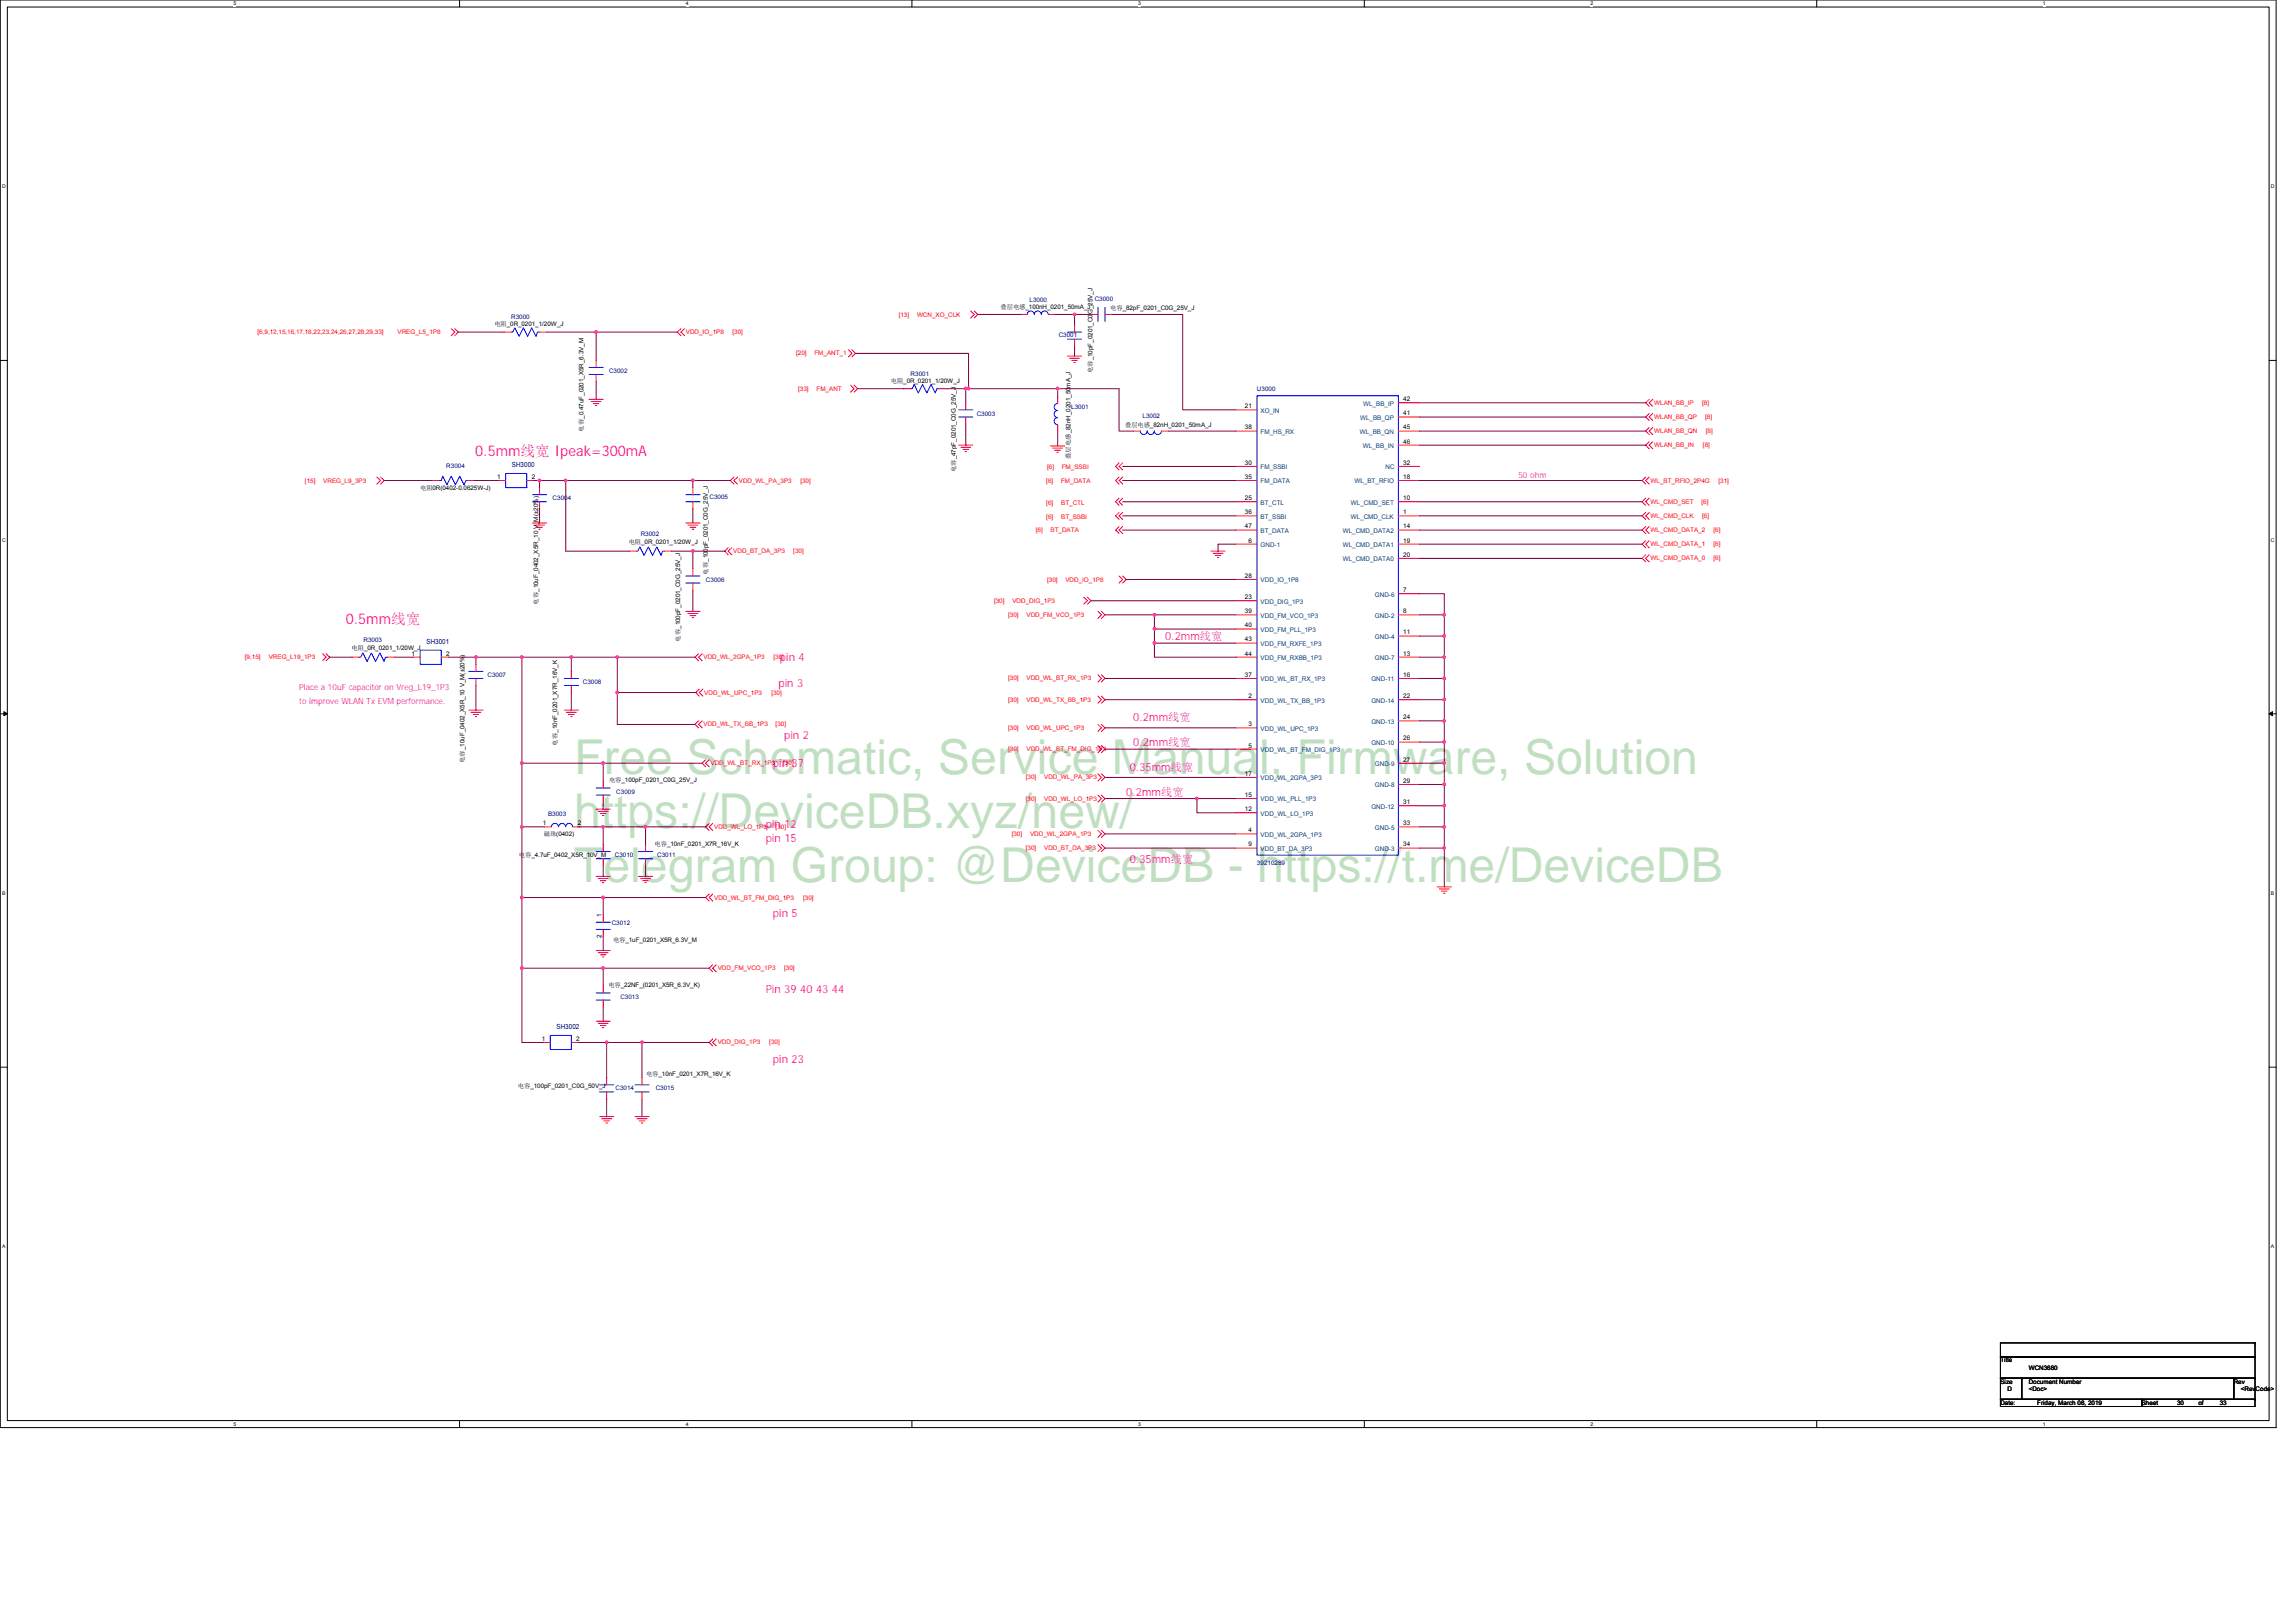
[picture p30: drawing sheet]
<svg xmlns="http://www.w3.org/2000/svg" width="297mm" height="210mm" viewBox="0 0 297 210" stroke-linecap="round" stroke-linejoin="round" font-family="sans-serif">
<defs><g id="words">
<g font-size="6.2" fill="#008000">
<text x="74.3" y="100.2">Free Schematic, Service Manual, Firmware, Solution</text>
<text x="74.3" y="107.2">https://DeviceDB.xyz/new/</text>
<text x="74.3" y="114.1">Telegram Group: @DeviceDB - https://t.me/DeviceDB</text>
</g>
<g font-size="1.9" fill="#f0f">
<text x="61.5" y="59.1">0.5mm线线 Ipeak=300mA</text>
<text x="44.7" y="80.7">0.5mm线线</text>
</g>
<g font-size="1.5" fill="#f0f">
<text x="150.7" y="82.8">0.2mm线线</text>
<text x="100.7" y="88.9">pin 3</text>
<text x="100.9" y="85.6">pin 4</text>
<text x="101.4" y="95.6">pin 2</text>
<text x="146.6" y="93.3">0.2mm线线</text>
<text x="100" y="99.3">pin 37</text>
<text x="146.2" y="99.8">0.35mm线线</text>
<text x="146.6" y="96.6">0.2mm线线</text>
<text x="99.1" y="107.1">pin 12</text>
<text x="145.7" y="103">0.2mm线线</text>
<text x="99.1" y="108.9">pin 15</text>
<text x="146.2" y="111.6">0.35mm线线</text>
<text x="100" y="118.6">pin 5</text>
<text x="99.1" y="128.5">Pin 39 40 43 44</text>
<text x="100" y="137.5">pin 23</text>
</g>
<g font-size="1.1" fill="#f0f">
<text x="196.4" y="61.9">50 ohm</text>
<text x="38.7" y="89.3">Place a 10uF capacitor on Vreg_L19_1P3</text>
<text x="38.7" y="91.1">to improve WLAN Tx EVM performance.</text>
</g>
<g font-size=".9" fill="#000080">
<text x="66.2" y="60.4">SH3000</text>
<text x="55.2" y="83.3">SH3001</text>
<text x="72" y="133.1">SH3002</text>
</g>
<g font-size=".8" fill="#000080">
<text x="66.1" y="41.3">R3000</text>
<text x="133.2" y="39">L3000</text>
<text x="141.6" y="38.9">C3000</text>
<text x="137" y="43.6">C3001</text>
<text x="78.8" y="48.3">C3002</text>
<text x="117.8" y="48.6">R3001</text>
<text x="126.4" y="53.8">C3003</text>
<text x="138.6" y="52.9">L3001</text>
<text x="162.6" y="50.5">U3000</text>
<text x="147.8" y="54.1">L3002</text>
<text x="57.7" y="60.6">R3004</text>
<text x="71.5" y="64.7">C3004</text>
<text x="91.8" y="64.6">C3005</text>
<text x="82.9" y="69.3">R3002</text>
<text x="91.3" y="75.2">C3006</text>
<text x="47" y="83">R3003</text>
<text x="63.1" y="87.6">C3007</text>
<text x="75.4" y="88.5">C3008</text>
<text x="70.9" y="105.5">B3003</text>
<text x="79.7" y="102.7">C3009</text>
<text x="79.5" y="110.9">C3010</text>
<text x="85" y="110.9">C3011</text>
<text x="162.6" y="111.9">39210289</text>
<text x="79.1" y="119.7">C3012</text>
<text x="80.3" y="129.3">C3013</text>
<text x="79.6" y="141.1">C3014</text>
<text x="84.8" y="141.1">C3015</text>
</g>
<g font-size=".8" fill="#f00">
<text x="116.3" y="41">[13]</text>
<text x="118.6" y="41">WCN_XO_CLK</text>
<text x="33.3" y="43.2">[6,9,12,15,16,17,18,22,23,24,26,27,28,29,33]</text>
<text x="51.4" y="43.2">VREG_L5_1P8</text>
<text x="88.7" y="43.2">VDD_IO_1P8</text>
<text x="94.8" y="43.2">[30]</text>
<text x="103" y="46">[20]</text>
<text x="105.4" y="46">FM_ANT_1</text>
<text x="103.3" y="50.5">[33]</text>
<text x="105.6" y="50.5">FM_ANT</text>
<text x="214" y="52.4">WLAN_BB_IP</text>
<text x="220.2" y="52.4">[8]</text>
<text x="214" y="54.2">WLAN_BB_QP</text>
<text x="214" y="56">WLAN_BB_QN</text>
<text x="214" y="57.9">WLAN_BB_IN</text>
<text x="220.3" y="57.9">[8]</text>
<text x="220.6" y="54.2">[8]</text>
<text x="220.7" y="56">[8]</text>
<text x="39.5" y="62.4">[15]</text>
<text x="41.8" y="62.4">VREG_L9_3P3</text>
<text x="95.6" y="62.4">VDD_WL_PA_3P3</text>
<text x="103.5" y="62.4">[30]</text>
<text x="135.4" y="65.3">[6]</text>
<text x="135.4" y="62.5">[6]</text>
<text x="135.5" y="60.7">[6]</text>
<text x="137.3" y="65.3">BT_CTL</text>
<text x="137.3" y="62.5">FM_DATA</text>
<text x="137.4" y="60.7">FM_SSBI</text>
<text x="213.5" y="62.4">WL_BT_RFIO_2P4G</text>
<text x="213.5" y="65.2">WL_CMD_SET</text>
<text x="220.1" y="65.2">[6]</text>
<text x="222.3" y="62.4">[31]</text>
<text x="94.9" y="71.6">VDD_BT_DA_3P3</text>
<text x="102.6" y="71.6">[30]</text>
<text x="134" y="68.8">[6]</text>
<text x="135.4" y="67.1">[6]</text>
<text x="135.9" y="68.8">BT_DATA</text>
<text x="137.3" y="67.1">BT_SSBI</text>
<text x="213.5" y="67">WL_CMD_CLK</text>
<text x="213.5" y="68.8">WL_CMD_DATA_2</text>
<text x="213.5" y="70.7">WL_CMD_DATA_1</text>
<text x="220.2" y="67">[6]</text>
<text x="221.7" y="68.8">[6]</text>
<text x="221.7" y="70.7">[6]</text>
<text x="128.6" y="78">[30]</text>
<text x="131" y="78">VDD_DIG_1P3</text>
<text x="135.5" y="75.2">[30]</text>
<text x="137.8" y="75.2">VDD_IO_1P8</text>
<text x="213.5" y="72.5">WL_CMD_DATA_0</text>
<text x="221.7" y="72.5">[6]</text>
<text x="130.4" y="79.8">[30]</text>
<text x="132.8" y="79.8">VDD_FM_VCO_1P3</text>
<text x="31.7" y="85.3">[9,15]</text>
<text x="34.8" y="85.3">VREG_L19_1P3</text>
<text x="91" y="85.3">VDD_WL_2GPA_1P3</text>
<text x="91.1" y="89.9">VDD_WL_UPC_1P3</text>
<text x="99.8" y="89.9">[30]</text>
<text x="100.1" y="85.3">[30]</text>
<text x="130.4" y="88">[30]</text>
<text x="132.8" y="88">VDD_WL_BT_RX_1P3</text>
<text x="91" y="94">VDD_WL_TX_BB_1P3</text>
<text x="100.3" y="94">[30]</text>
<text x="130.4" y="94.4">[30]</text>
<text x="130.4" y="90.8">[30]</text>
<text x="132.8" y="94.4">VDD_WL_UPC_1P3</text>
<text x="132.8" y="90.8">VDD_WL_TX_BB_1P3</text>
<text x="91.9" y="99">VDD_WL_BT_RX_1P3</text>
<text x="101.3" y="99">[30]</text>
<text x="130.4" y="97.2">[30]</text>
<text x="132.7" y="100.8">[30]</text>
<text x="132.8" y="97.2">VDD_WL_BT_FM_DIG_1P3</text>
<text x="135.1" y="100.8">VDD_WL_PA_3P3</text>
<text x="92.4" y="107.3">VDD_WL_LO_1P3</text>
<text x="100.3" y="107.3">[30]</text>
<text x="132.7" y="103.6">[30]</text>
<text x="135.1" y="103.6">VDD_WL_LO_1P3</text>
<text x="130.9" y="108.2">[30]</text>
<text x="132.7" y="110">[30]</text>
<text x="133.3" y="108.2">VDD_WL_2GPA_1P3</text>
<text x="135.1" y="110">VDD_BT_DA_3P3</text>
<text x="92.4" y="116.4">VDD_WL_BT_FM_DIG_1P3</text>
<text x="103.9" y="116.4">[30]</text>
<text x="92.9" y="125.5">VDD_FM_VCO_1P3</text>
<text x="101.4" y="125.5">[30]</text>
<text x="92.9" y="135.1">VDD_DIG_1P3</text>
<text x="99.5" y="135.1">[30]</text>
</g>
<g font-size=".8">
<text x="129.5" y="39.9">叠叠电叠_100nH_0201_50mA_J</text>
<text x="143.6" y="40.1">电电_82pF_0201_C0G_25V_J</text>
<text x="64" y="42.2">电电_0R_0201_1/20W_J</text>
<text x="115.2" y="49.6">电电_0R_0201_1/20W_J</text>
<text x="141.3" y="48.3" transform="rotate(-90 141.3 48.3)">电电_10pF_0201_C0G_25V_J</text>
<text x="161.1" y="52.8">21</text>
<text x="181.5" y="53.7">41</text>
<text x="181.5" y="51.9">42</text>
<text x="75.5" y="55.8" transform="rotate(-90 75.5 55.8)">电电_0.47uF_0201_X5R_6.3V_M</text>
<text x="138.5" y="59.4" transform="rotate(-90 138.5 59.4)">叠叠电叠_82nH_0201_50mA_J</text>
<text x="145.6" y="55.3">叠叠电叠_82nH_0201_50mA_J</text>
<text x="161.1" y="55.6">38</text>
<text x="181.5" y="55.6">45</text>
<text x="181.5" y="57.4">46</text>
<text x="54.4" y="63.4">电电0R(0402-0.0625W-J)</text>
<text x="64.3" y="62">1</text>
<text x="68.8" y="62">2</text>
<text x="123.7" y="61.1" transform="rotate(-90 123.7 61.1)">电电_47pF_0201_C0G_25V_J</text>
<text x="161.1" y="64.7">25</text>
<text x="161.1" y="60.1">30</text>
<text x="161.1" y="62">35</text>
<text x="181.5" y="64.7">10</text>
<text x="181.5" y="62">18</text>
<text x="181.5" y="60.1">32</text>
<text x="81.3" y="70.4">电电_0R_0201_1/20W_J</text>
<text x="161.1" y="66.5">36</text>
<text x="161.1" y="68.4">47</text>
<text x="161.5" y="70.2">6</text>
<text x="181.5" y="66.5">1</text>
<text x="181.5" y="68.4">14</text>
<text x="181.5" y="70.2">19</text>
<text x="91.6" y="74.3" transform="rotate(-90 91.6 74.3)">电电_100pF_0201_C0G_25V_J</text>
<text x="161.1" y="77.5">23</text>
<text x="161.1" y="74.8">28</text>
<text x="181.5" y="76.6">7</text>
<text x="181.5" y="72">20</text>
<text x="69.6" y="78.2" transform="rotate(-90 69.6 78.2)">电电_10uF_0402_X5R_10 V_M(±20%)</text>
<text x="88" y="83" transform="rotate(-90 88 83)">电电_100pF_0201_C0G_25V_J</text>
<text x="161.1" y="79.3">39</text>
<text x="161.1" y="81.2">40</text>
<text x="161.1" y="83">43</text>
<text x="181.5" y="79.3">8</text>
<text x="181.5" y="82.1">11</text>
<text x="45.5" y="84.1">电电_0R_0201_1/20W_J</text>
<text x="53.3" y="84.8">1</text>
<text x="57.7" y="84.8">2</text>
<text x="161.1" y="87.6">37</text>
<text x="161.1" y="84.8">44</text>
<text x="181.5" y="84.8">13</text>
<text x="181.5" y="87.6">16</text>
<text x="161.5" y="90.3">2</text>
<text x="161.5" y="94">3</text>
<text x="181.5" y="90.3">22</text>
<text x="181.5" y="93">24</text>
<text x="181.5" y="95.8">26</text>
<text x="60.1" y="98.7" transform="rotate(-90 60.1 98.7)">电电_10uF_0402_X5R_10 V_M(±20%)</text>
<text x="72.1" y="96.5" transform="rotate(-90 72.1 96.5)">电电_10nF_0201_X7R_16V_K</text>
<text x="78.8" y="101.1">电电_100pF_0201_C0G_25V_J</text>
<text x="161.1" y="100.4">17</text>
<text x="161.5" y="96.7">5</text>
<text x="181.5" y="98.5">27</text>
<text x="181.5" y="101.3">29</text>
<text x="70.2" y="106.8">1</text>
<text x="74.7" y="106.8">2</text>
<text x="161.1" y="104.9">12</text>
<text x="161.1" y="103.1">15</text>
<text x="161.5" y="107.7">4</text>
<text x="181.5" y="104">31</text>
<text x="181.5" y="106.8">33</text>
<text x="67.1" y="110.9">电电_4.7uF_0402_X5R_10V_M</text>
<text x="70.4" y="108.2">磁磁(0402)</text>
<text x="84.7" y="109.4">电电_10nF_0201_X7R_16V_K</text>
<text x="161.5" y="109.5">9</text>
<text x="181.5" y="109.5">34</text>
<text x="77.8" y="118.7" transform="rotate(-90 77.8 118.7)">1</text>
<text x="77.8" y="121.3" transform="rotate(-90 77.8 121.3)">2</text>
<text x="79.3" y="121.9">电电_1uF_0201_X5R_6.3V_M</text>
<text x="78.7" y="127.7">电电_22NF_(0201_X5R_6.3V_K)</text>
<text x="70.1" y="134.7">1</text>
<text x="74.5" y="134.7">2</text>
<text x="67" y="140.8">电电_100pF_0201_C0G_50V_J</text>
<text x="83.6" y="139.3">电电_10nF_0201_X7R_16V_K</text>
<text x="258.8" y="176.3">Title</text>
<text x="258.8" y="179">Size</text>
<text x="259.7" y="179.9">D</text>
<text x="262.5" y="179">Document Number</text>
<text x="262.5" y="179.9">&lt;Doc&gt;</text>
<text x="262.5" y="177.2">WCN3680</text>
<text x="289" y="179">Rev</text>
<text x="289.9" y="179.9">&lt;RevCode&gt;</text>
<text x="258.8" y="181.8">Date:</text>
<text x="263.6" y="181.8">Friday, March 08, 2019</text>
<text x="277.1" y="181.8">Sheet</text>
<text x="281.7" y="181.8">30</text>
<text x="284.4" y="181.8">of</text>
<text x="287.2" y="181.8">33</text>
</g>
<g font-size=".8" fill="#004080">
<text x="163.1" y="53.4">XO_IN</text>
<text x="176.4" y="52.5">WL_BB_IP</text>
<text x="163.1" y="56.2">FM_HS_RX</text>
<text x="175.9" y="56.2">WL_BB_QN</text>
<text x="176" y="54.3">WL_BB_QP</text>
<text x="176.3" y="58">WL_BB_IN</text>
<text x="163.1" y="65.3">BT_CTL</text>
<text x="163.1" y="60.7">FM_SSBI</text>
<text x="163.1" y="62.5">FM_DATA</text>
<text x="174.8" y="65.3">WL_CMD_SET</text>
<text x="175.2" y="62.5">WL_BT_RFIO</text>
<text x="179.3" y="60.7">NC</text>
<text x="163.1" y="70.8">GND-1</text>
<text x="163.1" y="67.1">BT_SSBI</text>
<text x="163.1" y="69">BT_DATA</text>
<text x="173.7" y="69">WL_CMD_DATA2</text>
<text x="173.7" y="70.8">WL_CMD_DATA1</text>
<text x="174.7" y="67.1">WL_CMD_CLK</text>
<text x="163.1" y="75.4">VDD_IO_1P8</text>
<text x="173.7" y="72.6">WL_CMD_DATA0</text>
<text x="177.9" y="77.2">GND-6</text>
<text x="163.1" y="78.1">VDD_DIG_1P3</text>
<text x="163.1" y="79.9">VDD_FM_VCO_1P3</text>
<text x="163.1" y="81.8">VDD_FM_PLL_1P3</text>
<text x="163.1" y="83.6">VDD_FM_RXFE_1P3</text>
<text x="177.9" y="79.9">GND-2</text>
<text x="177.9" y="82.7">GND-4</text>
<text x="163.1" y="88.2">VDD_WL_BT_RX_1P3</text>
<text x="163.1" y="85.4">VDD_FM_RXBB_1P3</text>
<text x="177.4" y="88.2">GND-11</text>
<text x="177.9" y="85.4">GND-7</text>
<text x="163.1" y="90.9">VDD_WL_TX_BB_1P3</text>
<text x="163.1" y="94.6">VDD_WL_UPC_1P3</text>
<text x="177.4" y="90.9">GND-14</text>
<text x="177.4" y="93.6">GND-13</text>
<text x="163.1" y="97.3">VDD_WL_BT_FM_DIG_1P3</text>
<text x="163.1" y="101">VDD_WL_2GPA_3P3</text>
<text x="177.4" y="96.4">GND-10</text>
<text x="177.9" y="99.1">GND-9</text>
<text x="177.9" y="101.9">GND-8</text>
<text x="163.1" y="105.5">VDD_WL_LO_1P3</text>
<text x="163.1" y="103.7">VDD_WL_PLL_1P3</text>
<text x="177.4" y="104.6">GND-12</text>
<text x="177.9" y="107.4">GND-5</text>
<text x="163.1" y="108.3">VDD_WL_2GPA_1P3</text>
<text x="163.1" y="110.1">VDD_BT_DA_3P3</text>
<text x="177.9" y="110.1">GND-3</text>
</g>
<g font-size=".7">
<text x="30.2" y=".7">5</text>
<text x="88.7" y=".7">4</text>
<text x="147.2" y=".7">3</text>
<text x="205.8" y=".7">2</text>
<text x="264.3" y=".7">1</text>
<text x=".3" y="24.4">D</text>
<text x="293.8" y="24.4">D</text>
<text x=".3" y="70.1">C</text>
<text x="293.8" y="70.1">C</text>
<text x=".3" y="115.8">B</text>
<text x="293.8" y="115.8">B</text>
<text x=".3" y="161.5">A</text>
<text x="293.8" y="161.5">A</text>
<text x="30.2" y="184.5">5</text>
<text x="88.7" y="184.5">4</text>
<text x="147.2" y="184.5">3</text>
<text x="205.8" y="184.5">2</text>
<text x="264.3" y="184.5">1</text>
</g>
</g></defs>
<path d="M0 0h294.5v184.7h-294.5zM.9 .9h292.7v182.9h-292.7z" fill="none" stroke="#000" stroke-width=".13"/>
<g fill="#fff">
<path d="M30.2 .1h.4v.7h-.4z"/>
<path d="M30.2 183.9h.4v.7h-.4z"/>
</g>
<path d="M59.5 0v.9M59.5 183.8v.9" fill="none" stroke="#000" stroke-width=".13"/>
<g fill="#fff">
<path d="M88.7 .1h.4v.7h-.4z"/>
<path d="M88.7 183.9h.4v.7h-.4z"/>
</g>
<path d="M118 0v.9M118 183.8v.9" fill="none" stroke="#000" stroke-width=".13"/>
<g fill="#fff">
<path d="M147.2 .1h.4v.7h-.4z"/>
<path d="M147.2 183.9h.4v.7h-.4z"/>
</g>
<path d="M176.5 0v.9M176.5 183.8v.9" fill="none" stroke="#000" stroke-width=".13"/>
<g fill="#fff">
<path d="M205.8 .1h.3v.7h-.3z"/>
<path d="M205.8 183.9h.3v.7h-.3z"/>
</g>
<path d="M235 0v.9M235 183.8v.9" fill="none" stroke="#000" stroke-width=".13"/>
<g fill="#fff">
<path d="M264.3 .1h.3v.7h-.3z"/>
<path d="M264.3 183.9h.3v.7h-.3z"/>
<path d="M.3 23.8h.4v.7h-.4z"/>
<path d="M293.8 23.8h.5v.7h-.5z"/>
<path d="M.3 69.5h.4v.7h-.4z"/>
<path d="M293.8 69.5h.5v.7h-.5z"/>
</g>
<path d="M0 46.6h.9M293.6 46.6h.9" fill="none" stroke="#000" stroke-width=".13"/>
<g fill="#fff">
<path d="M.3 115.2h.4v.8h-.4z"/>
<path d="M293.8 115.2h.4v.8h-.4z"/>
</g>
<path d="M0 92.4h.9M293.6 92.4h.9" fill="none" stroke="#000" stroke-width=".13"/>
<path d="M.5 92.1l.4 .3-.4 .2zM293.6 92.4l.4-.3v.5z" fill="#000" stroke="#000" stroke-width=".13"/>
<g fill="#fff">
<path d="M.3 160.9h.4v.8h-.4z"/>
<path d="M293.8 160.9h.4v.8h-.4z"/>
</g>
<g fill="none" stroke="#000" stroke-width=".13">
<path d="M0 138.1h.9M293.6 138.1h.9M258.8 173.7h32.9v1.9h-32.9zM258.8 175.6h32.9v2.7h-32.9zM258.8 178.3h2.8v2.7h-2.8zM261.6 178.3h.1M261.6 178.3h27.4v2.7h-27.4zM289 178.3h.1M289 178.3h2.7v2.7h-2.7zM291.7 173.7h.1M291.7 175.6h.1M291.7 178.3h.1"/>
<path d="M258.8 181h18.3v1h-18.3zM277.1 181h.1M277.1 181h14.6v1h-14.6zM291.7 181h.1"/>
</g>
<g fill="none" stroke="#f00" stroke-width=".13">
<path d="M58.4 42.5l.4 .5-.4 .4M58.8 42.5l.5 .5-.5 .4M65.2 43h.9M69.8 43h.9M76.2 51.7h1.8M76.5 51.9h1.3M76.7 52.2h.8M77 52.5h.2M77.1 46.6v.9M77.1 48.5v.9M88.1 42.5l-.5 .5 .5 .4M88.6 42.5l-.5 .5 .5 .4"/>
<path d="M109.8 45.3l.4 .4-.4 .5M110 49.8l.5 .5-.5 .4M110.2 45.3l.5 .4-.5 .5M110.5 49.8l.5 .5-.5 .4M116.9 50.3h.9M121.5 50.3h.9M124 57.6h1.9M124.3 57.9h1.3M124.6 58.1h.7M124.9 58.4h.1M124.9 52.1v.9M124.9 54v.9"/>
<path d="M125.6 40.2l.4 .5-.4 .4M126 40.2l.5 .5-.5 .4M132 40.7h.9M135.6 40.7h1M135.9 57.7h1.8M136.2 58h1.3M136.5 58.3h.7M136.7 58.5h.2M136.8 54.9v1M136.8 51.3v.9M138.1 46.1h1.8M138.4 46.4h1.3"/>
<path d="M138.7 46.6h.7M138.9 46.9h.2M139 42.1v.9M139 43.9v.9M141.1 40.7h.9M143 40.7h.9M144.8 59.9l-.5 .4 .5 .5M145.2 59.9l-.4 .4 .4 .5M146.6 55.8h.9M150.3 55.8h.9M159.9 53h2.7M159.9 55.8h2.7"/>
<path d="M180.9 54h2.7M180.9 52.1h2.7M180.9 55.8h2.7M180.9 57.6h2.7M213.4 53.5l-.5 .5 .5 .4M213.4 55.3l-.5 .5 .5 .4M213.4 57.1l-.5 .5 .5 .5M213.4 51.7l-.5 .4 .5 .5M213.8 53.5l-.4 .5 .4 .4M213.8 55.3l-.4 .5 .4 .4M213.8 57.1l-.4 .5 .4 .5M213.8 51.7l-.4 .4 .4 .5"/>
<path d="M48.8 61.7l.4 .5-.4 .4M49.2 61.7l.5 .5-.5 .4M55.9 62.2h.9M60.5 62.2h.9M64.5 62.2h.9M68.2 62.2h.9M68.9 67.7h1.8M69.2 67.9h1.2M69.4 68.2h.8M69.7 68.5h.2M69.8 63.1v.9M69.8 64.9v.9"/>
<path d="M81.4 71.3h.9M86 71.3h.9M88.7 79.1h1.9M88.7 67.7h1.9M89 79.4h1.3M89 67.9h1.3M89.3 79.7h.7M89.3 68.2h.7M89.6 79.9h.1M89.6 68.5h.1M89.6 63.1v.9M89.6 64.9v.9"/>
<path d="M89.6 73.6v.9M89.6 75.4v.9M94.2 70.9l-.4 .4 .4 .5M94.7 70.9l-.5 .4 .5 .5M95 61.7l-.5 .5 .5 .4M95.4 61.7l-.4 .5 .4 .4M140.2 77.3l.5 .4-.5 .5M140.7 77.3l.4 .4-.4 .5M142 79.1l.5 .4-.5 .5M142.5 79.1l.5 .4-.5 .5M144.8 74.5l.4 .5-.4 .4M144.8 68.1l-.5 .5 .5 .4"/>
<path d="M144.8 66.3l-.5 .4 .5 .5M144.8 64.5l-.5 .4 .5 .5M144.8 61.7l-.5 .5 .5 .4M145.2 68.1l-.4 .5 .4 .4M145.2 66.3l-.4 .4 .4 .5M145.2 64.5l-.4 .4 .4 .5M145.2 61.7l-.4 .5 .4 .4M145.2 74.5l.5 .5-.5 .4M156.7 71.3h1.8M156.9 71.6h1.3M157.2 71.9h.7M157.5 72.1h.2"/>
<path d="M159.9 70.4h2.7M159.9 77.7h2.7M159.9 64.9h2.7M159.9 75h2.7M159.9 60.3h2.7M159.9 62.2h2.7M159.9 66.7h2.7M159.9 79.5h2.7M159.9 68.6h2.7M180.9 66.7h2.7M180.9 76.8h2.7M180.9 79.5h2.7"/>
<path d="M180.9 64.9h2.7M180.9 68.6h2.7M180.9 62.2h2.7M180.9 70.4h2.7M180.9 72.2h2.7M180.9 60.3h2.7M212.9 61.7l-.5 .5 .5 .4M212.9 64.5l-.5 .4 .5 .5M212.9 66.3l-.5 .4 .5 .5M212.9 68.1l-.5 .5 .5 .4M212.9 70l-.5 .4 .5 .5M212.9 71.8l-.5 .4 .5 .5"/>
<path d="M213.4 61.7l-.5 .5 .5 .4M213.4 64.5l-.5 .4 .5 .5M213.4 66.3l-.5 .4 .5 .5M213.4 68.1l-.5 .5 .5 .4M213.4 70l-.5 .4 .5 .5M213.4 71.8l-.5 .4 .5 .5M41.7 84.6l.5 .4-.5 .5M42.2 84.6l.4 .4-.4 .5M45.6 85h.9M50.1 85h1M53.4 85h1M57.1 85h.9"/>
<path d="M60.7 91.9h1.8M60.9 92.2h1.3M61.2 92.4h.7M61.5 92.7h.2M61.6 86v.9M61.6 87.8v.9M73 91.9h1.8M73.3 92.2h1.3M73.6 92.4h.7M73.8 92.7h.2M73.9 86.9v.9M73.9 88.7v.9"/>
<path d="M90.4 84.6l-.5 .4 .5 .5M90.4 93.3l-.5 .4 .5 .5M90.5 89.2l-.5 .4 .5 .5M90.8 84.6l-.4 .4 .4 .5M90.8 93.3l-.4 .4 .4 .5M90.9 89.2l-.4 .4 .4 .5M91.3 98.3l-.5 .4 .5 .5M91.8 98.3l-.5 .4 .5 .5M142 96.5l.5 .4-.5 .5M142 93.7l.5 .5-.5 .4M142 90.1l.5 .4-.5 .5M142 87.3l.5 .5-.5 .4"/>
<path d="M142.5 96.5l.5 .4-.5 .5M142.5 93.7l.5 .5-.5 .4M142.5 90.1l.5 .4-.5 .5M142.5 87.3l.5 .5-.5 .4M159.9 90.5h2.7M159.9 94.2h2.7M159.9 96.9h2.7M159.9 87.8h2.7M159.9 81.4h2.7M159.9 83.2h2.7M159.9 85h2.7M180.9 82.3h2.7"/>
<path d="M180.9 85h2.7M180.9 87.8h2.7M180.9 90.5h2.7M180.9 93.3h2.7M180.9 96h2.7M180.9 98.7h2.7M70.4 107h.9M74.1 107h.9M77.1 113.4h1.8M77.1 104.7h1.8M77.4 113.7h1.3M77.4 105h1.3"/>
<path d="M77.7 113.9h.7M77.7 105.2h.7M77.9 114.2h.2M77.9 105.5h.2M78 118.4v.9M78 109.3v.9M78 111.1v.9M78 101v1M78 102.9v.9M82.6 113.4h1.8M82.9 113.7h1.3M83.2 113.9h.7"/>
<path d="M83.4 114.2h.2M83.5 109.3v.9M83.5 111.1v.9M91.8 106.5l-.5 .5 .5 .4M91.8 115.7l-.5 .4 .5 .5M92.2 106.5l-.4 .5 .4 .4M92.2 115.7l-.4 .4 .4 .5M142 109.3l.5 .4-.5 .5M142 107.4l.5 .5-.5 .5M142 102.9l.5 .4-.5 .5M142 100.1l.5 .5-.5 .4M142.5 109.3l.5 .4-.5 .5"/>
<path d="M142.5 107.4l.5 .5-.5 .5M142.5 102.9l.5 .4-.5 .5M142.5 100.1l.5 .5-.5 .4M159.9 107.9h2.7M159.9 109.7h2.7M159.9 105.2h2.7M159.9 103.3h2.7M159.9 100.6h2.7M180.9 101.5h2.7M180.9 104.2h2.7M180.9 107h2.7M180.9 109.7h2.7"/>
<path d="M185.9 114.7h1.9M186.2 115h1.3M186.5 115.3h.7M186.8 115.6h.1M70.3 134.9h.9M73.9 134.9h.9M77.1 132.1h1.8M77.1 123h1.8M77.4 132.4h1.3M77.4 123.3h1.3M77.7 132.7h.7M77.7 123.5h.7"/>
<path d="M77.9 132.9h.2M77.9 123.8h.2M78 120.2v1M78 127.6v.9M78 129.4v.9M78.5 139.4v1M83.1 139.4v1M92.2 124.8l-.4 .5 .4 .4M92.2 134.4l-.4 .5 .4 .4M92.7 124.8l-.5 .5 .5 .4M92.7 134.4l-.5 .5 .5 .4M77.6 144.5h1.8"/>
<path d="M77.8 144.7h1.3M78.1 145h.8M78.4 145.3h.2M78.5 141.3v.9M82.1 144.5h1.9M82.4 144.7h1.3M82.7 145h.7M83 145.3h.2M83.1 141.3v.9"/>
</g>
<g fill="none" stroke="#00f" stroke-width=".13">
<path d="M142 39.8v1.8M143 39.8v1.8M66.1 43h.1M66.1 43h.2l.3-.6 .6 1.1 .5-1.1 .6 1.1 .5-1.1 .5 1.1 .2-.5h.3M69.8 43h.1M76.2 47.5h1.8M76.2 48.5h1.8M77.1 47.5h.1M77.1 48.5h.1M117.8 50.3h.1M117.8 50.3h.2l.3-.6 .5 1.1 .6-1.1 .5 1.1 .6-1.1 .5 1.1 .2-.5h.3M121.5 50.3h.1"/>
<path d="M124 53h1.9M124 54h1.9M124.9 53h.1M124.9 54h.1M132.9 40.7h.1M132.9 40.7a.45 .45 0 0 1 .4-.5 .45 .45 0 0 1 .5 .5 .46 .46 0 0 1 .4-.5 .46 .46 0 0 1 .5 .5 .46 .46 0 0 1 .5-.5 .46 .46 0 0 1 .4 .5M135.6 40.7h.1M136.8 54a.44 .44 0 0 0-.4 .5 .44 .44 0 0 0 .4 .4M136.8 53.1a.44 .44 0 0 0-.4 .5 .44 .44 0 0 0 .4 .4M136.8 52.2a.44 .44 0 0 0-.4 .5 .44 .44 0 0 0 .4 .4M136.8 52.2h.1M136.8 54.9h.1"/>
<path d="M138.1 43h1.8M138.1 43.9h1.8M139 43h.1M139 43.9h.1M142 40.7h.1M143 40.7h.1M147.5 55.8h.1M147.5 55.8a.44 .44 0 0 0 .5 .4 .44 .44 0 0 0 .4-.4M148.4 55.8a.44 .44 0 0 0 .5 .4 .44 .44 0 0 0 .4-.4M149.3 55.8a.46 .46 0 0 0 .5 .4 .46 .46 0 0 0 .5-.4M150.3 55.8h.1M162.6 51.2h18.3v59.4h-18.3z"/>
<path d="M162.6 57.6h.1M162.6 59.9h.1M162.6 56.2h.1M171.8 58.5h.1M171.8 57.6h.1M171.8 55.8h.1M171.8 56.7h.1M171.8 59.9h.1M180.9 51.2h.1M56.8 62.2h.1M56.8 62.2h.3l.2-.6 .5 1.1 .6-1.1 .5 1.1 .6-1.1 .5 1.1 .3-.5h.2M60.5 62.2h.1"/>
<path d="M65.4 61.3h2.8v1.8h-2.8zM65.4 62.2h.1M68.2 62.2h.1M68.9 64h1.8M68.9 64.9h1.8M69.8 64h.1M69.8 64.9h.1M82.3 71.3h.2l.3-.5 .5 1.1 .6-1.1 .5 1.1 .6-1.1 .5 1.1 .2-.6h.3M82.3 71.3h.1M86 71.3h.1M88.7 64h1.9M88.7 64.9h1.9"/>
<path d="M88.7 74.5h1.9M88.7 75.4h1.9M89.6 64h.1M89.6 64.9h.1M89.6 74.5h.1M89.6 75.4h.1M162.6 64h.1M162.6 72.2h.1M162.6 71.3h.1M162.6 70.4h.1M162.6 69.5h.1M162.6 73.6h.1"/>
<path d="M162.6 63.1h.1M162.6 60.8h.1M162.6 67.2h.1M162.6 62.2h.1M162.6 68.6h.1M162.6 64.9h.1M162.6 78.2h.1M162.6 76.8h.1M162.6 75h.1M171.8 79.1h.1M171.8 77.7h.1M171.8 76.3h.1"/>
<path d="M171.8 75h.1M171.8 65.8h.1M171.8 64.9h.1M171.8 60.8h.1M171.8 73.6h.1M171.8 64h.1M171.8 72.2h.1M171.8 70.9h.1M171.8 62.2h.1M171.8 69.5h.1M171.8 68.1h.1M171.8 63.1h.1"/>
<path d="M46.5 85h.2l.2-.5 .6 1.1 .5-1.1 .6 1.1 .5-1.1 .6 1.1 .2-.6h.2M46.5 85h.1M50.1 85h.1M54.4 85h.1M54.4 84.1h2.7v1.9h-2.7zM57.1 85h.1M60.7 86.9h1.8M60.7 87.8h1.8M61.6 86.9h.1M61.6 87.8h.1M73 87.8h1.8M73 88.7h1.8"/>
<path d="M73.9 87.8h.1M73.9 88.7h.1M162.6 80h.1M162.6 81.4h.1M162.6 82.3h.1M162.6 84.6h.1M162.6 83.7h.1M171.8 84.6h.1M171.8 83.2h.1M171.8 81.8h.1M171.8 80.5h.1M71.3 107a.46 .46 0 0 1 .5-.5 .46 .46 0 0 1 .5 .5"/>
<path d="M71.3 107h.1M72.3 107a.45 .45 0 0 1 .4-.5 .45 .45 0 0 1 .5 .5M73.2 107a.45 .45 0 0 1 .4-.5 .45 .45 0 0 1 .5 .5M74.1 107h.1M77.1 119.3h1.8M77.1 110.2h1.8M77.1 111.1h1.8M77.1 102h1.8M77.1 102.9h1.8M78 119.3h.1M78 110.2h.1M78 111.1h.1"/>
<path d="M78 102h.1M78 102.9h.1M82.6 110.2h1.8M82.6 111.1h1.8M83.5 110.2h.1M83.5 111.1h.1M71.2 134.9h.1M71.2 134h2.7v1.8h-2.7zM73.9 134.9h.1M77.1 120.2h1.8M77.1 128.5h1.8M77.1 129.4h1.8"/>
<path d="M78 120.2h.1M78 128.5h.1M78 129.4h.1M77.6 140.4h1.8M77.6 141.3h1.8M78.5 140.4h.1M78.5 141.3h.1M82.1 140.4h1.9M82.1 141.3h1.9M83.1 140.4h.1M83.1 141.3h.1"/>
</g>
<g fill="none" stroke="#800040" stroke-width=".13">
<path d="M59.3 43h5.9M70.7 43h6.4M77.1 43v3.6M77.1 49.4v2.3M77.1 43h10.5M110.7 45.7h14.6v4.6M111 50.3h5.9M122.4 50.3h2.5M124.9 50.3v1.8M124.9 50.3h.4M124.9 54.9v2.7M125.3 50.3h11.5"/>
<path d="M126.5 40.7h5.5M136.6 40.7h2.4M136.8 50.3h8v5.5h1.8M136.8 50.3v1M136.8 55.9v1.8M139 44.8v1.3M139 40.7v1.4M139 40.7h2.1M143.9 40.7h9.1v12.3h6.9M151.2 55.8h8.7M183.6 52.1h29.3M183.6 54h29.3"/>
<path d="M183.6 55.8h29.3M183.6 57.6h29.3M49.7 62.2h6.2M61.4 62.2h3.1M69.1 62.2h.7M69.8 65.8v1.9M73.2 62.2v9.1h8.2M73.2 62.2h16.4M73.2 62.2h-3.4v.9M86.9 71.3h2.7M89.6 71.3h4.2M89.6 62.2h4.9"/>
<path d="M89.6 71.3v2.3M89.6 76.3v2.8M89.6 65.8v1.9M89.6 62.2v.9M141.1 77.7h18.8M143 79.5h6.3M145.2 68.6h14.7M145.2 66.7h14.7M145.2 64.9h14.7M145.2 62.2h14.7M145.2 60.3h14.7M145.7 75h14.2"/>
<path d="M149.3 79.5h10.6M149.3 79.5v1.9M159.9 70.4h-2.3v.9M183.6 62.2h28.8M183.6 64.9h28.8M183.6 66.7h28.8M183.6 68.6h28.8M183.6 70.4h28.8M183.6 72.2h28.8M183.6 76.8h3.3v2.7M183.6 79.5h3.3M186.9 79.5v2.8"/>
<path d="M42.6 85h3M51.1 85h2.3M58 85h3.6M61.6 88.7v3.2M67.5 85h-5.9v1M67.5 85v13.7M67.5 85h6.4M67.5 98.7h10.5M67.5 98.7v8.3M73.9 89.6v2.3M79.9 85h-6v1.9M79.9 85v4.6"/>
<path d="M79.9 85h10M79.9 89.6v4.1h10M79.9 89.6h10.1M90.8 98.7h-12.8v2.3M143 96.9h16.9M143 94.2h16.9M143 90.5h16.9M143 87.8h16.9M149.3 83.2h10.6M149.3 81.4h10.6M149.3 83.2v1.8h10.6M149.3 81.4v1.8"/>
<path d="M183.6 93.3h3.3v2.7M183.6 96h3.3M183.6 82.3h3.3M183.6 85h3.3M183.6 87.8h3.3M183.6 90.5h3.3v2.8M183.6 98.7h3.3M186.9 82.3v2.7M186.9 85v2.8M186.9 87.8v2.7M186.9 96v2.7M186.9 98.7v2.8"/>
<path d="M67.5 116.1h10.5M67.5 116.1v9.2h10.5M67.5 107h2.9M67.5 107v9.1M75 107h3M78 112v1.4M78 103.8v.9M83.5 107h-5.5v2.3M83.5 112v1.4M91.3 116.1h-13.3v2.3M91.3 107h-7.8v2.3M143 103.3h11.9"/>
<path d="M143 109.7h16.9M143 107.9h16.9M143 100.6h16.9M159.9 103.3h-5v1.9h5M183.6 101.5h3.3M183.6 104.2h3.3M183.6 107h3.3M183.6 109.7h3.3M186.9 101.5v2.7M186.9 104.2v2.8M186.9 107v2.7M186.9 109.7v5"/>
<path d="M67.5 125.3v9.6h2.8M74.8 134.9h3.7M78 130.3v1.8M78 121.2v1.8M78.5 134.9v4.5M78.5 134.9h4.6M83.1 134.9v4.5M83.1 134.9h8.7M91.8 125.3h-13.8v2.3M78.5 142.2v2.3M83.1 142.2v2.3"/>
</g>
<g fill="#f0f" stroke="#f0f" stroke-width=".13">
<path d="M186.7 87.6h.3v.3h-.3z" fill-rule="evenodd"/>
<path d="M186.7 101.3h.3v.3h-.3z" fill-rule="evenodd"/>
<path d="M69.7 62h.2v.3h-.2z" fill-rule="evenodd"/>
<path d="M149.2 83.1h.3v.2h-.3z" fill-rule="evenodd"/>
<path d="M124.8 50.1h.3v.3h-.3z" fill-rule="evenodd"/>
<path d="M67.4 84.9h.2v.2h-.2z" fill-rule="evenodd"/>
<path d="M67.4 98.6h.2v.3h-.2z" fill-rule="evenodd"/>
<path d="M67.4 106.9h.2v.2h-.2z" fill-rule="evenodd"/>
<path d="M67.4 116h.2v.2h-.2z" fill-rule="evenodd"/>
<path d="M67.4 125.1h.2v.3h-.2z" fill-rule="evenodd"/>
<path d="M83.4 106.9h.2v.2h-.2z" fill-rule="evenodd"/>
<path d="M186.7 87.6h.3v.3h-.3z" fill-rule="evenodd"/>
<path d="M186.7 101.3h.3v.3h-.3z" fill-rule="evenodd"/>
<path d="M69.7 62h.2v.3h-.2z" fill-rule="evenodd"/>
<path d="M149.2 83.1h.3v.2h-.3z" fill-rule="evenodd"/>
<path d="M124.8 50.1h.3v.3h-.3z" fill-rule="evenodd"/>
<path d="M67.4 84.9h.2v.2h-.2z" fill-rule="evenodd"/>
<path d="M67.4 98.6h.2v.3h-.2z" fill-rule="evenodd"/>
<path d="M67.4 106.9h.2v.2h-.2z" fill-rule="evenodd"/>
<path d="M67.4 116h.2v.2h-.2z" fill-rule="evenodd"/>
<path d="M67.4 125.1h.2v.3h-.2z" fill-rule="evenodd"/>
<path d="M83.4 106.9h.2v.2h-.2z" fill-rule="evenodd"/>
<circle cx="186.8" cy="79.5" r=".17"/>
<circle cx="186.8" cy="82.3" r=".17"/>
<circle cx="186.8" cy="85" r=".17"/>
<circle cx="186.8" cy="90.5" r=".17"/>
<circle cx="186.8" cy="93.3" r=".17"/>
<circle cx="186.8" cy="96" r=".17"/>
<circle cx="186.8" cy="98.7" r=".17"/>
<circle cx="186.8" cy="104.2" r=".17"/>
<circle cx="186.8" cy="107" r=".17"/>
<circle cx="186.8" cy="109.7" r=".17"/>
<circle cx="154.8" cy="103.3" r=".17"/>
<circle cx="149.3" cy="81.4" r=".17"/>
<circle cx="149.3" cy="79.5" r=".17"/>
<circle cx="77.1" cy="43" r=".17"/>
<circle cx="89.6" cy="71.3" r=".17"/>
<circle cx="73.2" cy="62.2" r=".17"/>
<circle cx="89.6" cy="62.2" r=".17"/>
<circle cx="139" cy="40.7" r=".17"/>
<circle cx="61.6" cy="85" r=".17"/>
<circle cx="73.9" cy="85" r=".17"/>
<circle cx="79.9" cy="85" r=".17"/>
<circle cx="79.9" cy="89.6" r=".17"/>
<circle cx="78" cy="98.7" r=".17"/>
<circle cx="78" cy="116.1" r=".17"/>
<circle cx="78" cy="125.3" r=".17"/>
<circle cx="78.5" cy="134.9" r=".17"/>
<circle cx="83.1" cy="134.9" r=".17"/>
<circle cx="78" cy="107" r=".17"/>
<circle cx="125.3" cy="50.3" r=".17"/>
<circle cx="136.8" cy="50.3" r=".17"/>
</g>
<use href="#words"/>
</svg>
